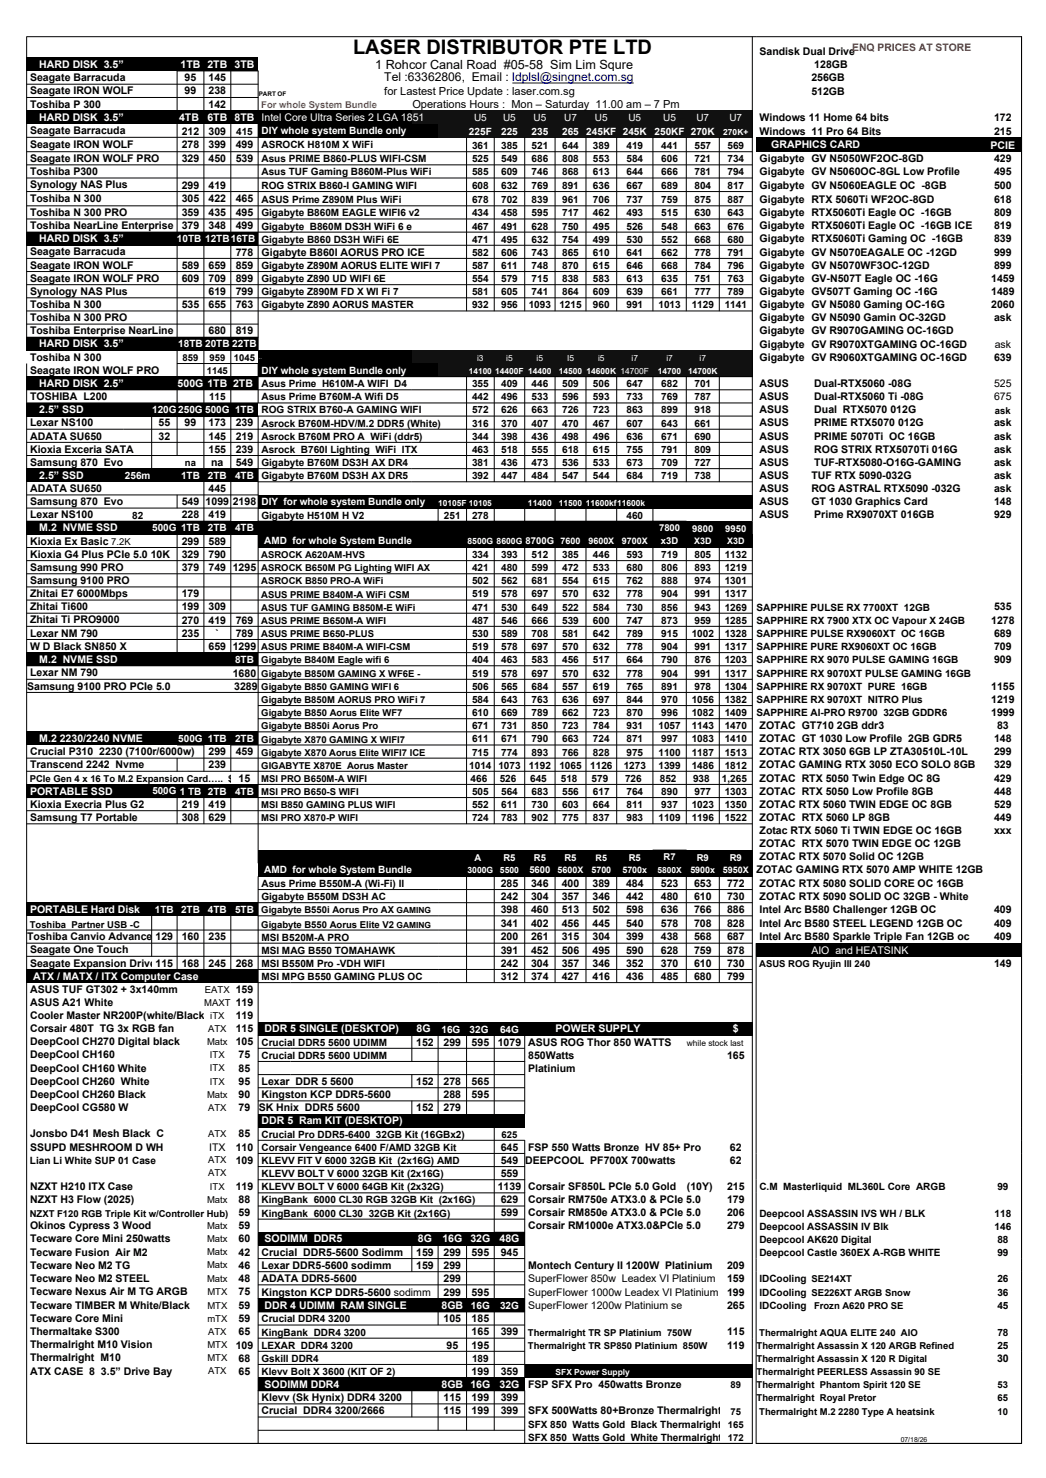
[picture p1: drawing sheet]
<svg xmlns="http://www.w3.org/2000/svg" width="210mm" height="297mm" viewBox="0 0 210 297" stroke-linecap="round" stroke-linejoin="round" font-family="sans-serif">
<defs><g id="words">
<text font-size="4" x="70.9" y="10.9">LASER DISTRIBUTOR PTE LTD</text>
<text font-size="2.5" x="75.4" y="13.8">1 Rohcor Canal Road #05-58 Sim Lim Squre</text>
<text font-size="2.4" x="77.2" y="16.3">Tel :63362806, Email : ldplsl@singnet.com.sg</text>
<g font-size="2.2">
<text x="77.2" y="19">for Lastest Price Update : laser.com.sg</text>
<text x="82.8" y="21.7">Operations Hours : Mon – Saturday 11.00 am – 7 Pm</text>
</g>
<g font-size="2.1">
<text x="152.5" y="11">Sandisk Dual Drive</text>
<text x="6" y="16.3">Seagate Barracuda</text>
<text x="37.1" y="16.3">95</text>
<text x="41.9" y="16.3">145</text>
<text x="162.9" y="16.4">256GB</text>
<text x="163.5" y="13.7">128GB</text>
<text x="6" y="19">Seagate IRON WOLF</text>
<text x="6" y="21.6">Toshiba P 300</text>
<text x="37.1" y="19">99</text>
<text x="41.9" y="19">238</text>
<text x="41.9" y="21.6">142</text>
<text x="162.9" y="19">512GB</text>
<text x="6" y="27">Seagate Barracuda</text>
<text x="6" y="29.8">Seagate IRON WOLF</text>
<text x="36.5" y="27">212</text>
<text x="36.5" y="29.8">278</text>
<text x="41.9" y="27">309</text>
<text x="41.9" y="29.8">399</text>
<text x="47.3" y="29.8">499</text>
<text x="152.5" y="24.4">Windows 11 Home 64 bits</text>
<text x="152.5" y="27">Windows 11 Pro 64 Bits</text>
<text x="199.6" y="24.4">172</text>
<text x="199.6" y="27">215</text>
<text x="6" y="32.5">Seagate IRON WOLF PRO</text>
<text x="6" y="35.2">Toshiba P300</text>
<text x="36.5" y="32.5">329</text>
<text x="41.9" y="32.5">450</text>
<text x="47.3" y="32.5">539</text>
<text x="152.5" y="32.6">Gigabyte GV N5050WF2OC-8GD</text>
<text x="152.5" y="35.2">Gigabyte GV N5060OC-8GL Low Profile</text>
<text x="199.6" y="32.6">429</text>
<text x="199.6" y="35.2">495</text>
<text x="6" y="37.8">Synology NAS Plus</text>
<text x="6" y="40.6">Toshiba N 300</text>
<text x="36.5" y="37.9">299</text>
<text x="36.5" y="40.6">305</text>
<text x="41.9" y="37.9">419</text>
<text x="41.9" y="40.6">422</text>
<text x="47.3" y="40.6">465</text>
<text x="152.5" y="37.9">Gigabyte GV N5060EAGLE OC -8GB</text>
<text x="152.5" y="40.8">Gigabyte RTX 5060Ti WF2OC-8GD</text>
<text x="199.6" y="37.9">500</text>
<text x="199.6" y="40.8">618</text>
<text x="6" y="43.4">Toshiba N 300 PRO</text>
<text x="6" y="46">Toshiba NearLine Enterprise</text>
<text x="36.5" y="43.4">359</text>
<text x="36.5" y="46">379</text>
<text x="41.9" y="43.4">435</text>
<text x="41.9" y="46">348</text>
<text x="47.3" y="43.4">495</text>
<text x="47.3" y="46">499</text>
<text x="152.5" y="43.4">Gigabyte RTX5060Ti Eagle OC -16GB</text>
<text x="152.5" y="46.1">Gigabyte RTX5060Ti Eagle OC -16GB ICE</text>
<text x="199.6" y="43.4">809</text>
<text x="199.6" y="46.1">819</text>
<text x="6" y="51.3">Seagate Barracuda</text>
<text x="6" y="54">Seagate IRON WOLF</text>
<text x="36.5" y="54">589</text>
<text x="41.9" y="54">659</text>
<text x="47.3" y="51.4">778</text>
<text x="47.3" y="54">859</text>
<text x="52.5" y="51.4">Gigabyte B860I AORUS PRO ICE</text>
<text x="152.5" y="48.7">Gigabyte RTX5060Ti Gaming OC -16GB</text>
<text x="152.5" y="51.4">Gigabyte GV N5070EAGALE OC -12GD</text>
<text x="152.5" y="54">Gigabyte GV N5070WF3OC-12GD</text>
<text x="199.6" y="48.7">839</text>
<text x="199.6" y="51.4">999</text>
<text x="199.6" y="54">899</text>
<text x="6" y="56.6">Seagate IRON WOLF PRO</text>
<text x="6" y="59.2">Synology NAS Plus</text>
<text x="36.5" y="56.6">609</text>
<text x="41.9" y="56.6">709</text>
<text x="41.9" y="59.2">619</text>
<text x="47.3" y="56.6">899</text>
<text x="47.3" y="59.3">799</text>
<text x="152.5" y="56.6">Gigabyte GV-N507T Eagle OC -16G</text>
<text x="152.5" y="59.3">Gigabyte GV507T Gaming OC -16G</text>
<text x="199.1" y="56.6">1459</text>
<text x="199.1" y="59.3">1489</text>
<text x="6" y="61.9">Toshiba N 300</text>
<text x="6" y="64.5">Toshiba N 300 PRO</text>
<text x="36.5" y="61.9">535</text>
<text x="41.9" y="61.9">655</text>
<text x="47.3" y="61.9">763</text>
<text x="152.5" y="61.9">Gigabyte GV N5080 Gaming OC-16G</text>
<text x="152.5" y="64.6">Gigabyte GV N5090 Gamin OC-32GD</text>
<text x="199.1" y="61.9">2060</text>
<text x="199.6" y="64.6">ask</text>
<text x="6" y="67.2">Toshiba Enterprise NearLine</text>
<text x="41.9" y="67.2">680</text>
<text x="47.3" y="67.2">819</text>
<text x="152.5" y="67.2">Gigabyte GV R9070GAMING OC-16GD</text>
<text x="152.5" y="69.8">Gigabyte GV R9070XTGAMING OC-16GD</text>
<text x="199.8" y="69.8">ask</text>
<text x="6" y="72.5">Toshiba N 300</text>
<text x="6" y="75.1">Seagate IRON WOLF PRO</text>
<text x="152.5" y="72.5">Gigabyte GV R9060XTGAMING OC-16GD</text>
<text x="152.5" y="77.8">ASUS</text>
<text x="163.5" y="77.8">Dual-RTX5060 -08G</text>
<text x="199.6" y="72.5">639</text>
<text x="199.6" y="77.8">525</text>
<text x="6" y="80.4">TOSHIBA L200</text>
<text x="152.5" y="80.4">ASUS</text>
<text x="152.5" y="83">ASUS</text>
<text x="163.5" y="80.4">Dual-RTX5060 Ti -08G</text>
<text x="163.5" y="83">Dual RTX5070 012G</text>
<text x="199.6" y="80.4">675</text>
<text x="6" y="85.6">Lexar NS100</text>
<text x="6" y="88.3">ADATA SU650</text>
<text x="31.8" y="85.6">55</text>
<text x="31.8" y="88.3">32</text>
<text x="37.1" y="85.6">99</text>
<text x="41.9" y="85.6">173</text>
<text x="41.9" y="88.3">145</text>
<text x="47.3" y="85.6">239</text>
<text x="47.3" y="88.3">219</text>
<text x="152.5" y="85.7">ASUS</text>
<text x="152.5" y="88.3">ASUS</text>
<text x="163.5" y="85.7">PRIME RTX5070 012G</text>
<text x="163.5" y="88.3">PRIME 5070Ti OC 16GB</text>
<text x="199.6" y="85.7">ask</text>
<text x="199.6" y="88.3">ask</text>
<text x="6" y="91">Kioxia Exceria SATA</text>
<text x="6" y="93.6">Samsung 870 Evo</text>
<text x="41.9" y="90.9">155</text>
<text x="42.4" y="93.6">na</text>
<text x="47.3" y="90.9">239</text>
<text x="47.3" y="93.6">549</text>
<text x="152.5" y="91">ASUS</text>
<text x="152.5" y="93.6">ASUS</text>
<text x="163.5" y="91">ROG STRIX RTX5070Ti 016G</text>
<text x="163.5" y="93.6">TUF-RTX5080-O16G-GAMING</text>
<text x="199.6" y="91">ask</text>
<text x="199.6" y="93.6">ask</text>
<text x="6" y="98.9">ADATA SU650</text>
<text x="6" y="101.5">Samsung 870 Evo</text>
<text x="36.5" y="101.5">549</text>
<text x="41.3" y="101.5">1099</text>
<text x="41.9" y="98.9">445</text>
<text x="46.7" y="101.5">2198</text>
<text x="152.5" y="96.2">ASUS</text>
<text x="152.5" y="98.9">ASUS</text>
<text x="152.5" y="101.5">ASUS</text>
<text x="162.9" y="96.2">TUF RTX 5090-032G</text>
<text x="162.9" y="98.9">ROG ASTRAL RTX5090 -032G</text>
<text x="162.9" y="101.5">GT 1030 Graphics Card</text>
<text x="199.6" y="96.2">ask</text>
<text x="199.6" y="98.9">ask</text>
<text x="199.6" y="101.5">148</text>
<text x="6" y="104.1">Lexar NS100</text>
<text x="36.5" y="104.1">228</text>
<text x="41.9" y="104.1">419</text>
<text x="152.5" y="104.2">ASUS</text>
<text x="163.5" y="104.2">Prime RX9070XT 016GB</text>
<text x="199.6" y="104.2">929</text>
<text x="6" y="112.1">Kioxia G4 Plus PCIe 5.0 10K</text>
<text x="6" y="109.4">Kioxia Ex Basic 7.2K</text>
<text x="36.5" y="109.4">299</text>
<text x="36.5" y="112.1">329</text>
<text x="41.9" y="109.4">589</text>
<text x="41.9" y="112.1">790</text>
<text x="6" y="114.7">Samsung 990 PRO</text>
<text x="6" y="117.3">Samsung 9100 PRO</text>
<text x="6" y="120">Zhitai E7 6000Mbps</text>
<text x="36.5" y="114.7">379</text>
<text x="36.5" y="120">179</text>
<text x="41.9" y="114.7">749</text>
<text x="46.7" y="114.7">1295</text>
<text x="6" y="122.6">Zhitai Ti600</text>
<text x="6" y="125.2">Zhitai Ti PRO9000</text>
<text x="36.5" y="122.6">199</text>
<text x="36.5" y="125.3">270</text>
<text x="41.9" y="122.6">309</text>
<text x="41.9" y="125.3">419</text>
<text x="47.3" y="125.3">769</text>
<text x="199.1" y="125.3">1278</text>
<text x="199.6" y="122.6">535</text>
<text x="6" y="127.9">Lexar NM 790</text>
<text x="6" y="130.5">W D Black SN850 X</text>
<text x="36.5" y="127.9">235</text>
<text x="41.9" y="130.5">659</text>
<text x="43.3" y="127.9">`</text>
<text x="46.7" y="130.5">1299</text>
<text x="47.3" y="127.9">789</text>
<text x="199.6" y="127.9">689</text>
<text x="199.6" y="130.6">709</text>
<text x="6" y="135.8">Lexar NM 790</text>
<text x="46.7" y="135.9">1680</text>
<text x="199.6" y="133.2">909</text>
<text x="5.5" y="138.5">Samsung 9100 PRO PCIe 5.0</text>
<text x="47" y="138.5">3289</text>
<text x="199.1" y="138.5">1155</text>
<text x="199.1" y="141.2">1219</text>
<text x="199.1" y="143.8">1999</text>
<text x="152.5" y="146.4">ZOTAC GT710 2GB ddr3</text>
<text x="152.5" y="149.1">ZOTAC GT 1030 Low Profile 2GB GDR5</text>
<text x="199.6" y="149.1">148</text>
<text x="200.2" y="146.5">83</text>
<text x="6" y="151.7">Crucial P310 2230 (7100r/6000w)</text>
<text x="6" y="154.4">Transcend 2242 Nvme</text>
<text x="41.9" y="151.7">299</text>
<text x="41.9" y="154.4">239</text>
<text x="47.3" y="151.7">459</text>
<text x="152.5" y="151.7">ZOTAC RTX 3050 6GB LP ZTA30510L-10L</text>
<text x="152.5" y="154.4">ZOTAC GAMING RTX 3050 ECO SOLO 8GB</text>
<text x="199.6" y="151.7">299</text>
<text x="199.6" y="154.4">329</text>
<text x="152.5" y="157">ZOTAC RTX 5050 Twin Edge OC 8G</text>
<text x="152.5" y="159.7">ZOTAC RTX 5050 Low Profile 8GB</text>
<text x="199.6" y="157">429</text>
<text x="199.6" y="159.7">448</text>
<text x="6" y="162.3">Kioxia Execria Plus G2</text>
<text x="6" y="164.9">Samsung T7 Portable</text>
<text x="36.5" y="162.3">219</text>
<text x="36.5" y="164.9">308</text>
<text x="41.9" y="162.3">419</text>
<text x="41.9" y="164.9">629</text>
<text x="152.5" y="162.3">ZOTAC RTX 5060 TWIN EDGE OC 8GB</text>
<text x="152.5" y="164.9">ZOTAC RTX 5060 LP 8GB</text>
<text x="152.5" y="167.6">Zotac RTX 5060 Ti TWIN EDGE OC 16GB</text>
<text x="199.6" y="162.3">529</text>
<text x="199.6" y="164.9">449</text>
<text x="199.6" y="167.6">xxx</text>
<text x="152.5" y="170.2">ZOTAC RTX 5070 TWIN EDGE OC 12GB</text>
<text x="152.5" y="172.8">ZOTAC RTX 5070 Solid OC 12GB</text>
<text x="100.6" y="178.1">285</text>
<text x="106.7" y="178.1">346</text>
<text x="112.8" y="178.1">400</text>
<text x="119" y="178.1">389</text>
<text x="125.7" y="178.1">484</text>
<text x="132.7" y="178.1">523</text>
<text x="139.4" y="178.1">653</text>
<text x="146" y="178.1">772</text>
<text x="152" y="175.5">ZOTAC GAMING RTX 5070 AMP WHITE 12GB</text>
<text x="152.5" y="178.1">ZOTAC RTX 5080 SOLID CORE OC 16GB</text>
<text x="100.6" y="180.8">242</text>
<text x="100.6" y="183.4">398</text>
<text x="106.7" y="180.8">304</text>
<text x="106.7" y="183.4">460</text>
<text x="112.8" y="180.8">357</text>
<text x="112.8" y="183.4">513</text>
<text x="119" y="180.8">346</text>
<text x="119" y="183.4">502</text>
<text x="125.7" y="180.8">442</text>
<text x="125.7" y="183.4">598</text>
<text x="132.7" y="180.8">480</text>
<text x="132.7" y="183.4">636</text>
<text x="139.4" y="180.8">610</text>
<text x="139.4" y="183.4">766</text>
<text x="146" y="180.8">730</text>
<text x="146" y="183.4">886</text>
<text x="152.5" y="180.8">ZOTAC RTX 5090 SOLID OC 32GB - White</text>
<text x="152.5" y="183.4">Intel Arc B580 Challenger 12GB OC</text>
<text x="199.6" y="183.4">409</text>
<text x="5.5" y="188.9">Toshiba Canvio Advance</text>
<text x="6" y="191.5">Seagate One Touch</text>
<text x="31.2" y="188.9">129</text>
<text x="36.5" y="188.9">160</text>
<text x="41.9" y="188.9">235</text>
<text x="100.6" y="186.3">341</text>
<text x="100.6" y="188.9">200</text>
<text x="100.6" y="191.6">391</text>
<text x="106.7" y="186.3">402</text>
<text x="106.7" y="188.9">261</text>
<text x="106.7" y="191.6">452</text>
<text x="112.8" y="186.3">456</text>
<text x="112.8" y="188.9">315</text>
<text x="112.8" y="191.6">506</text>
<text x="119" y="186.3">445</text>
<text x="119" y="188.9">304</text>
<text x="119" y="191.6">495</text>
<text x="125.7" y="186.3">540</text>
<text x="125.7" y="188.9">399</text>
<text x="125.7" y="191.6">590</text>
<text x="132.7" y="186.3">578</text>
<text x="132.7" y="188.9">438</text>
<text x="132.7" y="191.6">628</text>
<text x="139.4" y="186.3">708</text>
<text x="139.4" y="188.9">568</text>
<text x="139.4" y="191.6">759</text>
<text x="146" y="186.3">828</text>
<text x="146" y="188.9">687</text>
<text x="146" y="191.6">878</text>
<text x="152.5" y="186.3">Intel Arc B580 STEEL LEGEND 12GB OC</text>
<text x="152.5" y="188.9">Intel Arc B580 Sparkle Triple Fan 12GB oc</text>
<text x="199.6" y="186.3">409</text>
<text x="199.6" y="188.9">409</text>
<text x="6" y="194.2">Seagate Expansion Drive115</text>
<text x="36.5" y="194.2">168</text>
<text x="41.9" y="194.2">245</text>
<text x="47.3" y="194.2">268</text>
<text x="100.6" y="194.2">242</text>
<text x="100.6" y="196.8">312</text>
<text x="106.7" y="194.2">304</text>
<text x="106.7" y="196.8">374</text>
<text x="112.8" y="194.2">357</text>
<text x="112.8" y="196.8">427</text>
<text x="119" y="194.2">346</text>
<text x="119" y="196.8">416</text>
<text x="125.7" y="194.2">352</text>
<text x="125.7" y="196.8">436</text>
<text x="132.7" y="194.2">370</text>
<text x="132.7" y="196.8">485</text>
<text x="139.4" y="194.2">610</text>
<text x="139.4" y="196.8">680</text>
<text x="146" y="194.2">730</text>
<text x="146" y="196.8">799</text>
<text x="199.6" y="194.2">149</text>
<text x="6" y="199.5">ASUS TUF GT302 + 3x140mm</text>
<text x="6" y="202.1">ASUS A21 White</text>
<text x="6" y="204.7">Cooler Master NR200P(white/Black) iTX</text>
<text x="6" y="207.4">Corsair 480T TG 3x RGB fan</text>
<text x="47.3" y="204.7">119</text>
<text x="47.3" y="207.4">115</text>
<text x="6" y="210">DeepCool CH270 Digital black</text>
<text x="6" y="212.7">DeepCool CH160</text>
<text x="6" y="215.3">DeepCool CH160 White</text>
<text x="47.3" y="210">105</text>
<text x="47.9" y="212.7">75</text>
<text x="47.9" y="215.3">85</text>
<text x="83.6" y="210">152</text>
<text x="89.1" y="210">299</text>
<text x="94.7" y="210">595</text>
<text x="100" y="210">1079</text>
<text x="106.1" y="210">ASUS ROG Thor 850 WATTS</text>
<text x="106.1" y="212.7">850Watts</text>
<text x="106.1" y="215.3">Platinium</text>
<text x="146" y="212.7">165</text>
<text x="6" y="217.9">DeepCool CH260 White</text>
<text x="6" y="220.6">DeepCool CH260 Black</text>
<text x="47.9" y="217.9">95</text>
<text x="47.9" y="220.6">90</text>
<text x="52.5" y="218">Lexar DDR 5 5600</text>
<text x="52.5" y="220.6">Kingston KCP DDR5-5600</text>
<text x="83.6" y="218">152</text>
<text x="89.1" y="218">278</text>
<text x="89.1" y="220.6">288</text>
<text x="94.7" y="218">565</text>
<text x="94.7" y="220.6">595</text>
<text x="6" y="223.2">DeepCool CG580 W</text>
<text x="47.9" y="223.2">79</text>
<text x="51.9" y="223.2">SK Hnix DDR5 5600</text>
<text x="83.6" y="223.2">152</text>
<text x="89.1" y="223.2">279</text>
<text x="6" y="228.5">Jonsbo D41 Mesh Black C</text>
<text x="6" y="231.2">SSUPD MESHROOM D WH</text>
<text x="42" y="231.2">ITX</text>
<text x="47.3" y="231.2">110</text>
<text x="47.3" y="233.8">109</text>
<text x="47.9" y="228.5">85</text>
<text x="100.6" y="231.2">645</text>
<text x="100.6" y="233.8">549</text>
<text x="105.5" y="233.8">DEEPCOOL PF700X 700watts</text>
<text x="106.1" y="231.2">FSP 550 Watts Bronze HV 85+ Pro</text>
<text x="146.6" y="231.2">62</text>
<text x="146.6" y="233.8">62</text>
<text x="6" y="239.1">NZXT H210 ITX Case</text>
<text x="47.3" y="239.1">119</text>
<text x="100" y="239.1">1139</text>
<text x="100.6" y="236.4">559</text>
<text x="106.1" y="239.1">Corsair SF850L PCIe 5.0 Gold</text>
<text x="137.9" y="239.1">(10Y)</text>
<text x="146" y="239.1">215</text>
<text x="6" y="241.7">NZXT H3 Flow (2025)</text>
<text x="47.9" y="241.7">88</text>
<text x="47.9" y="244.4">59</text>
<text x="100.6" y="241.7">629</text>
<text x="100.6" y="244.4">599</text>
<text x="106.1" y="241.7">Corsair RM750e ATX3.0 &amp; PCIe 5.0</text>
<text x="106.1" y="244.4">Corsair RM850e ATX3.0 &amp; PCIe 5.0</text>
<text x="146" y="241.7">179</text>
<text x="146" y="244.4">206</text>
<text x="6" y="247">Okinos Cypress 3 Wood</text>
<text x="6" y="249.6">Tecware Core Mini 250watts</text>
<text x="47.9" y="247">59</text>
<text x="47.9" y="249.6">60</text>
<text x="106.1" y="247">Corsair RM1000e ATX3.0&amp;PCIe 5.0</text>
<text x="146" y="247">279</text>
<text x="6" y="252.3">Tecware Fusion Air M2</text>
<text x="6" y="254.9">Tecware Neo M2 TG</text>
<text x="6" y="257.5">Tecware Neo M2 STEEL</text>
<text x="47.9" y="252.3">42</text>
<text x="47.9" y="254.9">46</text>
<text x="47.9" y="257.5">48</text>
<text x="52.5" y="252.3">Crucial DDR5-5600 Sodimm</text>
<text x="52.5" y="254.9">Lexar DDR5-5600 sodimm</text>
<text x="52.5" y="257.6">ADATA DDR5-5600</text>
<text x="83.6" y="252.3">159</text>
<text x="83.6" y="254.9">159</text>
<text x="89.1" y="252.3">299</text>
<text x="89.1" y="254.9">299</text>
<text x="89.1" y="257.6">299</text>
<text x="94.7" y="252.3">595</text>
<text x="100.6" y="252.3">945</text>
<text x="106.1" y="254.9">Montech Century II 1200W Platinium</text>
<text x="106.1" y="257.6">SuperFlower 850w Leadex VI Platinium</text>
<text x="146" y="254.9">209</text>
<text x="146" y="257.6">159</text>
<text x="6" y="260.2">Tecware Nexus Air M TG ARGB</text>
<text x="6" y="263">Tecware TIMBER M White/Black</text>
<text x="47.9" y="260.2">75</text>
<text x="47.9" y="263">59</text>
<text x="52.5" y="260.4">Kingston KCP DDR5-5600 sodimm</text>
<text x="89.1" y="260.4">299</text>
<text x="94.7" y="260.4">595</text>
<text x="106.1" y="260.4">SuperFlower 1000w Leadex VI Platinium</text>
<text x="106.1" y="263">SuperFlower 1200w Platinium se</text>
<text x="146" y="260.4">199</text>
<text x="146" y="263">265</text>
<text x="6" y="265.6">Tecware Core Mini</text>
<text x="6" y="268.2">Thermaltake S300</text>
<text x="47.9" y="265.6">59</text>
<text x="47.9" y="268.2">65</text>
<text x="89.1" y="265.6">105</text>
<text x="94.7" y="265.6">185</text>
<text x="94.7" y="268.3">165</text>
<text x="100.6" y="268.3">399</text>
<text x="146" y="268.3">115</text>
<text x="6" y="270.9">Thermalright M10 Vision</text>
<text x="6" y="273.5">Thermalright M10</text>
<text x="47.3" y="270.9">109</text>
<text x="47.9" y="273.6">68</text>
<text x="89.7" y="270.9">95</text>
<text x="94.7" y="270.9">195</text>
<text x="146" y="270.9">119</text>
<text x="200.2" y="273.6">30</text>
<text x="6" y="276.2">ATX CASE 8 3.5” Drive Bay</text>
<text x="47.9" y="276.2">65</text>
<text x="52.5" y="281.5">Klevv (Sk Hynix) DDR4 3200</text>
<text x="89.1" y="281.5">115</text>
<text x="94.7" y="276.2">199</text>
<text x="94.7" y="281.5">199</text>
<text x="100.6" y="276.2">359</text>
<text x="100.6" y="281.5">399</text>
<text x="106.1" y="278.8">FSP SFX Pro 450watts Bronze</text>
<text x="52.5" y="284.1">Crucial DDR4 3200/2666</text>
<text x="89.1" y="284.1">115</text>
<text x="94.7" y="284.1">199</text>
<text x="100.6" y="284.1">399</text>
<text x="106" y="284.1">SFX 500Watts 80+Bronze Thermalright</text>
</g>
<text font-size="2.1" fill="#f00" x="171.1" y="10.2">ENQ PRICES AT STORE</text>
<g font-size="2.1" fill="#fff">
<text x="7.9" y="13.6">HARD DISK 3.5”</text>
<text x="36.3" y="13.6">1TB 2TB 3TB</text>
<text x="7.9" y="24.3">HARD DISK 3.5”</text>
<text x="36" y="24.3">4TB</text>
<text x="41.7" y="24.3">6TB 8TB</text>
<text x="52.5" y="24.4">Intel Core Ultra Series 2 LGA 1851</text>
<text x="154.9" y="29.8">GRAPHICS CARD</text>
<text x="198.9" y="29.9">PCIE</text>
<text x="7.9" y="48.7">HARD DISK 3.5”</text>
<text x="7.9" y="69.8">HARD DISK 3.5”</text>
<text x="7.9" y="77.7">HARD DISK 2.5”</text>
<text x="35.7" y="77.7">500G 1TB 2TB</text>
<text x="7.9" y="83">2.5” SSD</text>
<text x="7.9" y="96.2">2.5” SSD</text>
<text x="7.9" y="106.8">M.2 NVME SSD</text>
<text x="7.9" y="133.2">M.2 NVME SSD</text>
<text x="7.9" y="149.1">M.2 2230/2240 NVME</text>
<text x="6" y="159.6">PORTABLE SSD</text>
<text x="6" y="183.4">PORTABLE Hard Disk</text>
<text x="162.9" y="191.6">AIO and HEATSINK</text>
<text x="6.6" y="196.8">ATX / MATX / ITX Computer Case</text>
<text x="53.1" y="207.4">DDR 5 SINGLE (DESKTOP)</text>
<text x="83.6" y="207.4">8G</text>
<text x="111.6" y="207.4">POWER SUPPLY</text>
<text x="147.2" y="207.4">$</text>
<text x="52.5" y="225.9">DDR 5 Ram KIT (DESKTOP)</text>
<text x="53.1" y="249.6">SODIMM DDR5</text>
<text x="83.9" y="249.6">8G</text>
<text x="88.8" y="249.6">16G</text>
<text x="94.5" y="249.6">32G</text>
<text x="100.3" y="249.6">48G</text>
<text x="53.1" y="263">DDR 4 UDIMM RAM SINGLE</text>
<text x="88.7" y="263">8GB</text>
<text x="53.1" y="278.8">SODIMM DDR4</text>
<text x="88.7" y="278.8">8GB 16G</text>
<text x="100.3" y="278.8">32G</text>
</g>
<g font-size="2">
<text x="47.4" y="27.1">415</text>
<text x="52.5" y="29.7">ASROCK H810M X WiFi</text>
<text x="94.8" y="30">361</text>
<text x="100.6" y="30">385</text>
<text x="106.7" y="30">521</text>
<text x="112.9" y="30">644</text>
<text x="119.1" y="30">389</text>
<text x="125.8" y="30">419</text>
<text x="132.8" y="30">441</text>
<text x="139.5" y="30">557</text>
<text x="146.1" y="30">569</text>
<text x="52.5" y="32.6">Asus PRIME B860-PLUS WIFI-CSM</text>
<text x="52.5" y="35.2">Asus TUF Gaming B860M-Plus WiFi</text>
<text x="94.8" y="32.6">525</text>
<text x="94.8" y="35.2">585</text>
<text x="100.6" y="32.6">549</text>
<text x="100.6" y="35.2">609</text>
<text x="106.7" y="32.6">686</text>
<text x="106.7" y="35.2">746</text>
<text x="112.9" y="32.6">808</text>
<text x="112.9" y="35.2">868</text>
<text x="119.1" y="32.6">553</text>
<text x="119.1" y="35.2">613</text>
<text x="125.8" y="32.6">584</text>
<text x="125.8" y="35.2">644</text>
<text x="132.8" y="32.6">606</text>
<text x="132.8" y="35.2">666</text>
<text x="139.5" y="32.6">721</text>
<text x="139.5" y="35.2">781</text>
<text x="146.1" y="32.6">734</text>
<text x="146.1" y="35.2">794</text>
<text x="52.5" y="38">ROG STRIX B860-I GAMING WIFI</text>
<text x="52.5" y="40.8">ASUS Prime Z890M Plus WiFi</text>
<text x="94.8" y="38">608</text>
<text x="94.8" y="40.8">678</text>
<text x="100.6" y="38">632</text>
<text x="100.6" y="40.8">702</text>
<text x="106.7" y="38">769</text>
<text x="106.7" y="40.8">839</text>
<text x="112.9" y="38">891</text>
<text x="112.9" y="40.8">961</text>
<text x="119.1" y="38">636</text>
<text x="119.1" y="40.8">706</text>
<text x="125.8" y="38">667</text>
<text x="125.8" y="40.8">737</text>
<text x="132.8" y="38">689</text>
<text x="132.8" y="40.8">759</text>
<text x="139.5" y="38">804</text>
<text x="139.5" y="40.8">875</text>
<text x="146.1" y="38">817</text>
<text x="146.1" y="40.8">887</text>
<text x="52.5" y="43.5">Gigabyte B860M EAGLE WIFI6 v2</text>
<text x="52.5" y="46.1">Gigabyte B860M DS3H WiFi 6 e</text>
<text x="94.8" y="43.5">434</text>
<text x="94.8" y="46.1">467</text>
<text x="100.6" y="43.5">458</text>
<text x="100.6" y="46.1">491</text>
<text x="106.7" y="43.5">595</text>
<text x="106.7" y="46.1">628</text>
<text x="112.9" y="43.5">717</text>
<text x="112.9" y="46.1">750</text>
<text x="119.1" y="43.5">462</text>
<text x="119.1" y="46.1">495</text>
<text x="125.8" y="43.5">493</text>
<text x="125.8" y="46.1">526</text>
<text x="132.8" y="43.5">515</text>
<text x="132.8" y="46.1">548</text>
<text x="139.5" y="43.5">630</text>
<text x="139.5" y="46.1">663</text>
<text x="146.1" y="43.5">643</text>
<text x="146.1" y="46.1">676</text>
<text x="52.5" y="48.7">Gigabyte B860 DS3H WiFi 6E</text>
<text x="94.8" y="48.7">471</text>
<text x="94.8" y="51.4">582</text>
<text x="100.6" y="48.7">495</text>
<text x="100.6" y="51.4">606</text>
<text x="106.7" y="48.7">632</text>
<text x="106.7" y="51.4">743</text>
<text x="112.9" y="48.7">754</text>
<text x="112.9" y="51.4">865</text>
<text x="119.1" y="48.7">499</text>
<text x="119.1" y="51.4">610</text>
<text x="125.8" y="48.7">530</text>
<text x="125.8" y="51.4">641</text>
<text x="132.8" y="48.7">552</text>
<text x="132.8" y="51.4">662</text>
<text x="139.5" y="48.7">668</text>
<text x="139.5" y="51.4">778</text>
<text x="146.1" y="48.7">680</text>
<text x="146.1" y="51.4">791</text>
<text x="52.5" y="54">Gigabyte Z890M AORUS ELITE WIFI 7</text>
<text x="52.5" y="56.7">Gigabyte Z890 UD WIFI 6E</text>
<text x="52.5" y="59.3">Gigabyte Z890M FD X WI Fi 7</text>
<text x="94.8" y="54">587</text>
<text x="94.8" y="56.7">554</text>
<text x="94.8" y="59.3">581</text>
<text x="100.6" y="54">611</text>
<text x="100.6" y="56.7">579</text>
<text x="100.6" y="59.3">605</text>
<text x="106.7" y="54">748</text>
<text x="106.7" y="56.7">715</text>
<text x="106.7" y="59.3">741</text>
<text x="112.9" y="54">870</text>
<text x="112.9" y="56.7">838</text>
<text x="112.9" y="59.3">864</text>
<text x="119.1" y="54">615</text>
<text x="119.1" y="56.7">583</text>
<text x="119.1" y="59.3">609</text>
<text x="125.8" y="54">646</text>
<text x="125.8" y="56.7">613</text>
<text x="125.8" y="59.3">639</text>
<text x="132.8" y="54">668</text>
<text x="132.8" y="56.7">635</text>
<text x="132.8" y="59.3">661</text>
<text x="139.5" y="54">784</text>
<text x="139.5" y="56.7">751</text>
<text x="139.5" y="59.3">777</text>
<text x="146.1" y="54">796</text>
<text x="146.1" y="56.7">763</text>
<text x="146.1" y="59.3">789</text>
<text x="52.5" y="61.9">Gigabyte Z890 AORUS MASTER</text>
<text x="94.8" y="61.9">932</text>
<text x="100.6" y="61.9">956</text>
<text x="106.2" y="61.9">1093</text>
<text x="112.3" y="61.9">1215</text>
<text x="119.1" y="61.9">960</text>
<text x="125.8" y="61.9">991</text>
<text x="132.2" y="61.9">1013</text>
<text x="138.9" y="61.9">1129</text>
<text x="145.5" y="61.9">1141</text>
<text x="52.5" y="77.8">Asus Prime H610M-A WIFI D4</text>
<text x="94.8" y="77.8">355</text>
<text x="100.6" y="77.8">409</text>
<text x="106.7" y="77.8">446</text>
<text x="112.9" y="77.8">509</text>
<text x="119.1" y="77.8">506</text>
<text x="125.8" y="77.8">647</text>
<text x="132.8" y="77.8">682</text>
<text x="139.5" y="77.8">701</text>
<text x="42" y="80.3">115</text>
<text x="52.5" y="80.4">Asus Prime B760M-A Wifi D5</text>
<text x="52.5" y="83.1">ROG STRIX B760-A GAMING WIFI</text>
<text x="94.8" y="80.4">442</text>
<text x="94.8" y="83.1">572</text>
<text x="100.6" y="80.4">496</text>
<text x="100.6" y="83.1">626</text>
<text x="106.7" y="80.4">533</text>
<text x="106.7" y="83.1">663</text>
<text x="112.9" y="80.4">596</text>
<text x="112.9" y="83.1">726</text>
<text x="119.1" y="80.4">593</text>
<text x="119.1" y="83.1">723</text>
<text x="125.8" y="80.4">733</text>
<text x="125.8" y="83.1">863</text>
<text x="132.8" y="80.4">769</text>
<text x="132.8" y="83.1">899</text>
<text x="139.5" y="80.4">787</text>
<text x="139.5" y="83.1">918</text>
<text x="52.5" y="85.7">Asrock B760M-HDV/M.2 DDR5 (White)</text>
<text x="52.5" y="88.3">Asrock B760M PRO A WiFi (ddr5)</text>
<text x="94.8" y="85.7">316</text>
<text x="94.8" y="88.3">344</text>
<text x="100.6" y="85.7">370</text>
<text x="100.6" y="88.3">398</text>
<text x="106.7" y="85.7">407</text>
<text x="106.7" y="88.3">436</text>
<text x="112.9" y="85.7">470</text>
<text x="112.9" y="88.3">498</text>
<text x="119.1" y="85.7">467</text>
<text x="119.1" y="88.3">496</text>
<text x="125.8" y="85.7">607</text>
<text x="125.8" y="88.3">636</text>
<text x="132.8" y="85.7">643</text>
<text x="132.8" y="88.3">671</text>
<text x="139.5" y="85.7">661</text>
<text x="139.5" y="88.3">690</text>
<text x="52.5" y="91">Asrock B760I Lighting WiFi ITX</text>
<text x="52.5" y="93.6">Gigabyte B760M DS3H AX DR4</text>
<text x="94.8" y="91">463</text>
<text x="94.8" y="93.6">381</text>
<text x="100.6" y="91">518</text>
<text x="100.6" y="93.6">436</text>
<text x="106.7" y="91">555</text>
<text x="106.7" y="93.6">473</text>
<text x="112.9" y="91">618</text>
<text x="112.9" y="93.6">536</text>
<text x="119.1" y="91">615</text>
<text x="119.1" y="93.6">533</text>
<text x="125.8" y="91">755</text>
<text x="125.8" y="93.6">673</text>
<text x="132.8" y="91">791</text>
<text x="132.8" y="93.6">709</text>
<text x="139.5" y="91">809</text>
<text x="139.5" y="93.6">727</text>
<text x="52.5" y="96.3">Gigabyte B760M DS3H AX DR5</text>
<text x="94.8" y="96.3">392</text>
<text x="100.6" y="96.3">447</text>
<text x="106.7" y="96.3">484</text>
<text x="112.9" y="96.3">547</text>
<text x="119.1" y="96.3">544</text>
<text x="125.8" y="96.3">684</text>
<text x="132.8" y="96.3">719</text>
<text x="139.5" y="96.3">738</text>
<text x="26.5" y="104.2">82</text>
<text x="52.5" y="104.2">Gigabyte H510M H V2</text>
<text x="89.2" y="104.2">251</text>
<text x="94.8" y="104.2">278</text>
<text x="125.8" y="104.2">460</text>
<text x="94.8" y="112.1">334</text>
<text x="100.6" y="112.1">393</text>
<text x="106.7" y="112.1">512</text>
<text x="112.9" y="112.1">385</text>
<text x="119.1" y="112.1">446</text>
<text x="125.8" y="112.1">593</text>
<text x="132.8" y="112.1">719</text>
<text x="139.5" y="112.1">805</text>
<text x="145.5" y="112.1">1132</text>
<text x="94.8" y="114.7">421</text>
<text x="94.8" y="117.4">502</text>
<text x="100.6" y="114.7">480</text>
<text x="100.6" y="117.4">562</text>
<text x="106.7" y="114.7">599</text>
<text x="106.7" y="117.4">681</text>
<text x="112.9" y="114.7">472</text>
<text x="112.9" y="117.4">554</text>
<text x="119.1" y="114.7">533</text>
<text x="119.1" y="117.4">615</text>
<text x="125.8" y="114.7">680</text>
<text x="125.8" y="117.4">762</text>
<text x="132.8" y="114.7">806</text>
<text x="132.8" y="117.4">888</text>
<text x="139.5" y="114.7">893</text>
<text x="139.5" y="117.4">974</text>
<text x="145.5" y="114.7">1219</text>
<text x="145.5" y="117.4">1301</text>
<text x="94.8" y="120">519</text>
<text x="94.8" y="122.7">471</text>
<text x="94.8" y="125.3">487</text>
<text x="100.6" y="120">578</text>
<text x="100.6" y="122.7">530</text>
<text x="100.6" y="125.3">546</text>
<text x="106.7" y="120">697</text>
<text x="106.7" y="122.7">649</text>
<text x="106.7" y="125.3">666</text>
<text x="112.9" y="120">570</text>
<text x="112.9" y="122.7">522</text>
<text x="112.9" y="125.3">539</text>
<text x="119.1" y="120">632</text>
<text x="119.1" y="122.7">584</text>
<text x="119.1" y="125.3">600</text>
<text x="125.8" y="120">778</text>
<text x="125.8" y="122.7">730</text>
<text x="125.8" y="125.3">747</text>
<text x="132.8" y="120">904</text>
<text x="132.8" y="122.7">856</text>
<text x="132.8" y="125.3">873</text>
<text x="139.5" y="120">991</text>
<text x="139.5" y="122.7">943</text>
<text x="139.5" y="125.3">959</text>
<text x="145.5" y="120">1317</text>
<text x="145.5" y="122.7">1269</text>
<text x="145.5" y="125.3">1285</text>
<text x="152" y="122.7">SAPPHIRE PULSE RX 7700XT 12GB</text>
<text x="152" y="125.3">SAPPHIRE RX 7900 XTX OC Vapour X 24GB</text>
<text x="94.8" y="127.9">530</text>
<text x="94.8" y="130.6">519</text>
<text x="100.6" y="127.9">589</text>
<text x="100.6" y="130.6">578</text>
<text x="106.7" y="127.9">708</text>
<text x="106.7" y="130.6">697</text>
<text x="112.9" y="127.9">581</text>
<text x="112.9" y="130.6">570</text>
<text x="119.1" y="127.9">642</text>
<text x="119.1" y="130.6">632</text>
<text x="125.8" y="127.9">789</text>
<text x="125.8" y="130.6">778</text>
<text x="132.8" y="127.9">915</text>
<text x="132.8" y="130.6">904</text>
<text x="138.9" y="127.9">1002</text>
<text x="139.5" y="130.6">991</text>
<text x="145.5" y="127.9">1328</text>
<text x="145.5" y="130.6">1317</text>
<text x="152" y="127.9">SAPPHIRE PULSE RX9060XT OC 16GB</text>
<text x="152" y="130.6">SAPPHIRE PURE RX9060XT OC 16GB</text>
<text x="94.8" y="133.2">404</text>
<text x="94.8" y="135.9">519</text>
<text x="100.6" y="133.2">463</text>
<text x="100.6" y="135.9">578</text>
<text x="106.7" y="133.2">583</text>
<text x="106.7" y="135.9">697</text>
<text x="112.9" y="133.2">456</text>
<text x="112.9" y="135.9">570</text>
<text x="119.1" y="133.2">517</text>
<text x="119.1" y="135.9">632</text>
<text x="125.8" y="133.2">664</text>
<text x="125.8" y="135.9">778</text>
<text x="132.8" y="133.2">790</text>
<text x="132.8" y="135.9">904</text>
<text x="139.5" y="133.2">876</text>
<text x="139.5" y="135.9">991</text>
<text x="145.5" y="133.2">1203</text>
<text x="145.5" y="135.9">1317</text>
<text x="152" y="133.2">SAPPHIRE RX 9070 PULSE GAMING 16GB</text>
<text x="152" y="135.9">SAPPHIRE RX 9070XT PULSE GAMING 16GB</text>
<text x="94.8" y="138.6">506</text>
<text x="94.8" y="141.2">584</text>
<text x="94.8" y="143.9">610</text>
<text x="100.6" y="138.6">565</text>
<text x="100.6" y="141.2">643</text>
<text x="100.6" y="143.9">669</text>
<text x="106.7" y="138.6">684</text>
<text x="106.7" y="141.2">763</text>
<text x="106.7" y="143.9">789</text>
<text x="112.9" y="138.6">557</text>
<text x="112.9" y="141.2">636</text>
<text x="112.9" y="143.9">662</text>
<text x="119.1" y="138.6">619</text>
<text x="119.1" y="141.2">697</text>
<text x="119.1" y="143.9">723</text>
<text x="125.8" y="138.6">765</text>
<text x="125.8" y="141.2">844</text>
<text x="125.8" y="143.9">870</text>
<text x="132.8" y="138.6">891</text>
<text x="132.8" y="141.2">970</text>
<text x="132.8" y="143.9">996</text>
<text x="138.9" y="141.2">1056</text>
<text x="138.9" y="143.9">1082</text>
<text x="139.5" y="138.6">978</text>
<text x="145.5" y="138.6">1304</text>
<text x="145.5" y="141.2">1382</text>
<text x="145.5" y="143.9">1409</text>
<text x="152" y="138.6">SAPPHIRE RX 9070XT PURE 16GB</text>
<text x="152" y="141.2">SAPPHIRE RX 9070XT NITRO Plus</text>
<text x="152" y="143.9">SAPPHIRE AI-PRO R9700 32GB GDDR6</text>
<text x="94.8" y="146.5">671</text>
<text x="94.8" y="149.1">611</text>
<text x="100.6" y="146.5">731</text>
<text x="100.6" y="149.1">671</text>
<text x="106.7" y="146.5">850</text>
<text x="106.7" y="149.1">790</text>
<text x="112.9" y="146.5">723</text>
<text x="112.9" y="149.1">663</text>
<text x="119.1" y="146.5">784</text>
<text x="119.1" y="149.1">724</text>
<text x="125.8" y="146.5">931</text>
<text x="125.8" y="149.1">871</text>
<text x="132.2" y="146.5">1057</text>
<text x="132.8" y="149.1">997</text>
<text x="138.9" y="146.5">1143</text>
<text x="138.9" y="149.1">1083</text>
<text x="145.5" y="146.5">1470</text>
<text x="145.5" y="149.1">1410</text>
<text x="94.2" y="154.4">1014</text>
<text x="94.8" y="151.8">715</text>
<text x="100.1" y="154.4">1073</text>
<text x="100.6" y="151.8">774</text>
<text x="106.2" y="154.4">1192</text>
<text x="106.7" y="151.8">893</text>
<text x="112.3" y="154.4">1065</text>
<text x="112.9" y="151.8">766</text>
<text x="118.5" y="154.4">1126</text>
<text x="119.1" y="151.8">828</text>
<text x="125.2" y="154.4">1273</text>
<text x="125.8" y="151.8">975</text>
<text x="132.2" y="151.8">1100</text>
<text x="132.2" y="154.4">1399</text>
<text x="138.9" y="151.8">1187</text>
<text x="138.9" y="154.4">1486</text>
<text x="145.5" y="151.8">1513</text>
<text x="145.5" y="154.4">1812</text>
<text x="94.5" y="157.1">466</text>
<text x="94.8" y="159.7">505</text>
<text x="100.4" y="157.1">526</text>
<text x="100.6" y="159.7">564</text>
<text x="106.5" y="157.1">645</text>
<text x="106.7" y="159.7">683</text>
<text x="112.6" y="157.1">518</text>
<text x="112.9" y="159.7">556</text>
<text x="118.8" y="157.1">579</text>
<text x="119.1" y="159.7">617</text>
<text x="125.5" y="157.1">726</text>
<text x="125.8" y="159.7">764</text>
<text x="132.5" y="157.1">852</text>
<text x="132.8" y="159.7">890</text>
<text x="139.2" y="157.1">938</text>
<text x="139.5" y="159.7">977</text>
<text x="145" y="157.1">1,265</text>
<text x="145.5" y="159.7">1303</text>
<text x="94.8" y="162.3">552</text>
<text x="94.8" y="165">724</text>
<text x="100.6" y="162.3">611</text>
<text x="100.6" y="165">783</text>
<text x="106.7" y="162.3">730</text>
<text x="106.7" y="165">902</text>
<text x="112.9" y="162.3">603</text>
<text x="112.9" y="165">775</text>
<text x="119.1" y="162.3">664</text>
<text x="119.1" y="165">837</text>
<text x="125.8" y="162.3">811</text>
<text x="125.8" y="165">983</text>
<text x="132.2" y="165">1109</text>
<text x="132.8" y="162.3">937</text>
<text x="138.9" y="162.3">1023</text>
<text x="138.9" y="165">1196</text>
<text x="145.5" y="162.3">1350</text>
<text x="145.5" y="165">1522</text>
<text x="52.5" y="178.2">Asus Prime B550M-A (Wi-Fi) II</text>
<text x="52.5" y="180.8">Gigabyte B550M DS3H AC</text>
<text x="52.5" y="189">MSI B520M-A PRO</text>
<text x="52.5" y="191.6">MSI MAG B550 TOMAHAWK</text>
<text x="52.5" y="194.2">MSI B550M Pro -VDH WIFI</text>
<text x="52.5" y="196.9">MSI MPG B550 GAMING PLUS OC</text>
<text x="52.5" y="210.1">Crucial DDR5 5600 UDIMM</text>
<text x="52.5" y="212.7">Crucial DDR5 5600 UDIMM</text>
<text x="6" y="233.8">Lian Li White SUP 01 Case</text>
<text x="52.5" y="228.6">Crucial Pro DDR5-6400 32GB Kit (16GBx2)</text>
<text x="52.5" y="231.2">Corsair Vengeance 6400 F/AMD 32GB Kit</text>
<text x="52.5" y="233.8">KLEVV FIT V 6000 32GB Kit (2x16G) AMD</text>
<text x="52.5" y="236.5">KLEVV BOLT V 6000 32GB Kit (2x16G)</text>
<text x="52.5" y="239.1">KLEVV BOLT V 6000 64GB Kit (2x32G)</text>
<text x="152.5" y="239.1">C.M Masterliquid ML360L Core ARGB</text>
<text x="200.3" y="239.1">99</text>
<text x="52.5" y="241.8">KingBank 6000 CL30 RGB 32GB Kit (2x16G)</text>
<text x="52.5" y="244.4">KingBank 6000 CL30 32GB Kit (2x16G)</text>
<text x="152.5" y="244.4">Deepcool ASSASSIN IVS WH / BLK</text>
<text x="199.7" y="244.4">118</text>
<text x="152.5" y="247">Deepcool ASSASSIN IV Blk</text>
<text x="152.5" y="249.7">Deepcool AK620 Digital</text>
<text x="199.7" y="247">146</text>
<text x="200.3" y="249.7">88</text>
<text x="152.5" y="252.3">Deepcool Castle 360EX A-RGB WHITE</text>
<text x="152.5" y="257.6">IDCooling SE214XT</text>
<text x="200.3" y="252.3">99</text>
<text x="200.3" y="257.6">26</text>
<text x="152.5" y="260.4">IDCooling SE226XT ARGB Snow</text>
<text x="152.5" y="263">IDCooling</text>
<text x="200.3" y="260.4">36</text>
<text x="200.3" y="263">45</text>
<text x="52.5" y="265.7">Crucial DDR4 3200</text>
<text x="52.5" y="268.3">KingBank DDR4 3200</text>
<text x="200.3" y="268.3">78</text>
<text x="52.5" y="271">LEXAR DDR4 3200</text>
<text x="52.5" y="273.6">Gskill DDR4</text>
<text x="94.8" y="273.6">189</text>
<text x="200.3" y="271">25</text>
<text x="52.5" y="276.2">Klevv Bolt X 3600 (KIT OF 2)</text>
<text x="106" y="286.8">SFX 850 Watts Gold Black Thermalright 165</text>
<text x="106" y="289.5">SFX 850 Watts Gold White Thermalright 172</text>
</g>
<g font-size="2" fill="#fff">
<text x="52.5" y="27">DIY whole system Bundle only</text>
<text x="94.2" y="27.1">225F</text>
<text x="95.2" y="24.4">U5</text>
<text x="100.6" y="27.1">225</text>
<text x="101" y="24.4">U5</text>
<text x="106.7" y="27.1">235</text>
<text x="107.1" y="24.4">U5</text>
<text x="112.9" y="27.1">265</text>
<text x="113.3" y="24.4">U7</text>
<text x="117.7" y="27.1">245KF 245K</text>
<text x="119.5" y="24.4">U5</text>
<text x="126.2" y="24.4">U5</text>
<text x="131.5" y="27.1">250KF 270K</text>
<text x="133.2" y="24.4">U5</text>
<text x="139.9" y="24.4">U7</text>
<text x="146.5" y="24.4">U7</text>
<text x="35.5" y="48.7">10TB 12TB16TB</text>
<text x="35.8" y="69.8">18TB 20TB 22TB</text>
<text x="52.5" y="75.1">DIY whole system Bundle only</text>
<text x="30.6" y="83">120G250G 500G 1TB</text>
<text x="25.1" y="96.2">256m</text>
<text x="36.4" y="96.2">1TB</text>
<text x="41.8" y="96.2">2TB</text>
<text x="47.2" y="96.2">4TB</text>
<text x="52.5" y="101.5">DIY for whole system Bundle only</text>
<text x="30.6" y="106.7">500G 1TB</text>
<text x="41.8" y="106.7">2TB</text>
<text x="47.2" y="106.7">4TB</text>
<text x="53.1" y="109.4">AMD for whole System Bundle</text>
<text x="47.2" y="133.1">8TB</text>
<text x="35.8" y="149.1">500G 1TB</text>
<text x="47.2" y="149.1">2TB</text>
<text x="30.6" y="159.6">500G 1 TB 2TB</text>
<text x="47.2" y="159.6">4TB</text>
<text x="53.1" y="175.5">AMD for whole System Bundle</text>
<text x="31.1" y="183.4">1TB</text>
<text x="36.4" y="183.4">2TB</text>
<text x="41.8" y="183.4">4TB</text>
<text x="47.2" y="183.4">5TB</text>
<text x="88.7" y="207.4">16G</text>
<text x="94.3" y="207.4">32G</text>
<text x="100.4" y="207.4">64G</text>
<text x="94.6" y="263">16G</text>
<text x="100.4" y="263">32G</text>
</g>
<text font-size="1.9" fill="#ff4000" x="52.5" y="21.8">For whole System Bundle</text>
<g font-size="1.9">
<text x="36.7" y="72.5">859</text>
<text x="41.5" y="75.2">1145</text>
<text x="42.1" y="72.5">959</text>
<text x="47" y="72.5">1045</text>
<text x="199.8" y="83.1">ask</text>
<text x="37.1" y="93.7">na</text>
<text x="52.5" y="112.1">ASROCK A620AM-HVS</text>
<text x="52.5" y="114.8">ASROCK B650M PG Lighting WIFI AX</text>
<text x="52.5" y="117.4">ASROCK B850 PRO-A WiFi</text>
<text x="52.5" y="120.1">ASUS PRIME B840M-A WiFi CSM</text>
<text x="52.5" y="122.7">ASUS TUF GAMING B850M-E WiFi</text>
<text x="52.5" y="125.3">ASUS PRIME B650M-A WIFI</text>
<text x="52.5" y="128">ASUS PRIME B650-PLUS</text>
<text x="52.5" y="130.6">ASUS PRIME B840M-A WIFI-CSM</text>
<text x="52.5" y="133.3">Gigabyte B840M Eagle wifi 6</text>
<text x="52.5" y="136">Gigabyte B850M GAMING X WF6E -</text>
<text x="52.5" y="138.6">Gigabyte B850 GAMING WIFI 6</text>
<text x="52.5" y="141.3">Gigabyte B850M AORUS PRO WiFi 7</text>
<text x="52.5" y="143.9">Gigabyte B850 Aorus Elite WF7</text>
<text x="52.5" y="146.5">Gigabyte B850i Aorus Pro</text>
<text x="52.5" y="149.2">Gigabyte X870 GAMING X WIFI7</text>
<text x="52.5" y="151.8">Gigabyte X870 Aorus Elite WIFI7 ICE</text>
<text x="52.5" y="154.5">GIGABYTE X870E Aorus Master</text>
<text x="6" y="157.1">PCIe Gen 4 x 16 To M.2 Expansion Card….. $ 15</text>
<text x="52.5" y="157.1">MSI PRO B650M-A WIFI</text>
<text x="52.5" y="159.7">MSI PRO B650-S WIFI</text>
<text x="52.5" y="162.4">MSI B850 GAMING PLUS WIFI</text>
<text x="52.5" y="165">MSI PRO X870-P WIFI</text>
<text x="52.5" y="183.5">Gigabyte B550i Aorus Pro AX</text>
<text x="6" y="186.4">Toshiba Partner USB -C</text>
<text x="52.5" y="186.4">Gigabyte B550 Aorus Elite V2</text>
<text x="152.5" y="194.3">ASUS ROG Ryujin III 240</text>
<text x="41" y="202">MAXT 119</text>
<text x="41.2" y="199.4">EATX 159</text>
<text x="41.6" y="210">Matx</text>
<text x="41.8" y="207.3">ATX</text>
<text x="42.2" y="212.6">ITX</text>
<text x="42.2" y="215.2">ITX</text>
<text x="41.6" y="220.5">Matx</text>
<text x="42.2" y="217.9">ITX</text>
<text x="41.8" y="223.2">ATX</text>
<text x="41.8" y="228.4">ATX</text>
<text x="41.8" y="233.7">ATX</text>
<text x="100.7" y="228.6">625</text>
<text x="41.8" y="236.4">ATX</text>
<text x="42.2" y="239">ITX</text>
<text x="6" y="244.4">NZXT F120 RGB Triple Kit w/Controller Hub)</text>
<text x="41.6" y="241.6">Matx</text>
<text x="41.6" y="246.9">Matx</text>
<text x="41.6" y="249.6">Matx</text>
<text x="41.6" y="252.2">Matx</text>
<text x="41.6" y="254.8">Matx</text>
<text x="41.6" y="257.5">Matx</text>
<text x="41.6" y="260.2">MTX</text>
<text x="41.6" y="263.1">MTX</text>
<text x="163.5" y="263.1">Frozn A620 PRO SE</text>
<text x="41.6" y="265.6">mTX</text>
<text x="41.8" y="268.2">ATX</text>
<text x="106" y="268.3">Thermalright TR SP Platinium 750W</text>
<text x="152.5" y="268.4">Thermalright AQUA ELITE 240 AIO</text>
<text x="41.6" y="270.8">MTX</text>
<text x="41.6" y="273.5">MTX</text>
<text x="106" y="271">Thermalright TR SP850 Platinium 850W</text>
<text x="152" y="271">Thermalright Assassin X 120 ARGB Refined</text>
<text x="152" y="273.6">Thermalright Assassin X 120 R Digital</text>
<text x="41.8" y="276.1">ATX</text>
<text x="146.7" y="278.9">89</text>
<text x="152" y="276.3">Thermalright PEERLESS Assassin 90 SE</text>
<text x="152" y="278.9">Thermalright Phantom Spirit 120 SE</text>
<text x="152" y="281.5">Thermalright Royal Pretor</text>
<text x="200.3" y="278.9">53</text>
<text x="200.3" y="281.5">65</text>
<text x="146.7" y="284.2">75</text>
<text x="152.5" y="284.2">Thermalright M.2 2280 Type A heatsink</text>
<text x="200.3" y="284.2">10</text>
</g>
<g font-size="1.9" fill="#fff">
<text x="132.4" y="106.7">7800</text>
<text x="139" y="106.9">9800</text>
<text x="145.6" y="106.9">9950</text>
<text x="105.6" y="109.3">8700G</text>
<text x="132.7" y="109.3">x3D</text>
<text x="95.3" y="172.9">A</text>
<text x="101.1" y="172.9">R5</text>
<text x="107.2" y="172.9">R5</text>
<text x="113.4" y="172.9">R5</text>
<text x="126.3" y="172.9">R5</text>
<text x="133.3" y="172.8">R7</text>
<text x="139.9" y="172.9">R9</text>
<text x="146.5" y="172.9">R9</text>
<text x="106.3" y="175.4">5600</text>
</g>
<g font-size="1.8" fill="#fff">
<text x="112.6" y="109.3">7600</text>
<text x="118.2" y="109.3">9600X</text>
<text x="124.9" y="109.3">9700X</text>
<text x="139.4" y="109.3">X3D</text>
<text x="146" y="109.3">X3D</text>
<text x="119.6" y="172.9">R5</text>
<text x="112" y="175.4">5600X</text>
<text x="118.8" y="175.4">5700</text>
<text x="125" y="175.4">5700x</text>
<text x="138.6" y="175.4">5900x</text>
<text x="145.2" y="175.4">5950X</text>
</g>
<g font-size="1.7" fill="#fff">
<text x="145.3" y="27.1">270K+</text>
<text x="94.2" y="75.2">14100</text>
<text x="95.8" y="72.6">i3</text>
<text x="99.4" y="75.2">14400F 14400</text>
<text x="101.7" y="72.6">i5</text>
<text x="107.8" y="72.6">i5</text>
<text x="112.2" y="75.2">14500</text>
<text x="113.9" y="72.6">I5</text>
<text x="117.8" y="75.2">14600K 14700F</text>
<text x="120.1" y="72.6">i5</text>
<text x="126.8" y="72.6">i7</text>
<text x="132.1" y="75.2">14700</text>
<text x="133.8" y="72.6">i7</text>
<text x="138.2" y="75.2">14700K</text>
<text x="140.5" y="72.6">i7</text>
<text x="88" y="101.6">10105F 10105</text>
<text x="106" y="101.6">11400</text>
<text x="112.2" y="101.6">11500</text>
<text x="117.7" y="101.6">11600kf11600k</text>
<text x="93.9" y="109.3">8500G 8600G</text>
<text x="93.9" y="175.4">3000G</text>
<text x="100.4" y="175.4">5500</text>
<text x="132" y="175.3">5800X</text>
<text x="111.6" y="276.3">SFX Power Supply</text>
</g>
<g font-size="1.7">
<text x="79.6" y="183.5">GAMING</text>
<text x="79.6" y="186.4">GAMING</text>
<text x="137.9" y="210.2">while stock last</text>
</g>
<text font-size="1.4" x="180.9" y="289.6">07/18/26</text>
<text font-size="1.3" x="51.9" y="19.2">PART OF</text>
<text font-size="1.1" fill="#fff" x="51.9" y="72.7">``</text>
</g></defs>
<g fill="#000">
<path d="M5.3 11.6h46.5v2.7h-46.5z" fill-rule="evenodd"/>
<path d="M5.3 22.3h77.4v2.6h-77.4z" fill-rule="evenodd"/>
</g>
<path d="M82.7 22.3h68.4v2.6h-68.4z" fill-rule="evenodd" fill="#111"/>
<path d="M51.8 24.9h36.2v2.7h-36.2z" fill-rule="evenodd" fill="#000"/>
<path d="M88 24.9h63.1v2.7h-63.1z" fill-rule="evenodd" fill="#111"/>
<g fill="#000">
<path d="M151.8 27.6h53.4v2.9h-53.4z" fill-rule="evenodd"/>
<path d="M5.3 46.6h46.5v2.7h-46.5z" fill-rule="evenodd"/>
<path d="M5.3 67.8h46.5v2.6h-46.5z" fill-rule="evenodd"/>
<path d="M51.8 70.4h30.9v2.6h-30.9z" fill-rule="evenodd"/>
</g>
<path d="M82.7 70.4h68.4v2.6h-68.4z" fill-rule="evenodd" fill="#111"/>
<path d="M51.8 73h36.2v2.7h-36.2z" fill-rule="evenodd" fill="#000"/>
<path d="M88 73h63.1v2.7h-63.1z" fill-rule="evenodd" fill="#111"/>
<g fill="#000">
<path d="M5.3 75.7h46.5v2.6h-46.5z" fill-rule="evenodd"/>
<path d="M5.3 81h46.5v2.6h-46.5z" fill-rule="evenodd"/>
<path d="M5.3 94.2h46.5v2.6h-46.5z" fill-rule="evenodd"/>
<path d="M5.3 104.7h145.8v2.7h-145.8z" fill-rule="evenodd"/>
<path d="M51.8 99.4h99.3v2.7h-99.3z" fill-rule="evenodd"/>
<path d="M51.8 107.4h99.3v2.6h-99.3z" fill-rule="evenodd"/>
<path d="M5.3 131.1h46.5v2.7h-46.5z" fill-rule="evenodd"/>
<path d="M5.3 147h46.5v2.7h-46.5z" fill-rule="evenodd"/>
<path d="M5.3 157.6h46.5v2.6h-46.5z" fill-rule="evenodd"/>
<path d="M51.8 170.8h99.3v5.3h-99.3z" fill-rule="evenodd"/>
<path d="M5.3 181.4h46.5v2.6h-46.5z" fill-rule="evenodd"/>
<path d="M5.3 194.8h46.5v2.6h-46.5z" fill-rule="evenodd"/>
<path d="M151.8 189.5h53.4v2.6h-53.4z" fill-rule="evenodd"/>
<path d="M51.8 205.3h99.3v2.7h-99.3z" fill-rule="evenodd"/>
<path d="M51.8 223.8h53.6v2.6h-53.6z" fill-rule="evenodd"/>
<path d="M51.8 247.6h53.6v2.6h-53.6z" fill-rule="evenodd"/>
<path d="M51.8 260.9h53.6v2.7h-53.6z" fill-rule="evenodd"/>
<path d="M51.8 276.8h53.6v2.6h-53.6z" fill-rule="evenodd"/>
<path d="M105.4 274.1h45.7v2.7h-45.7z" fill-rule="evenodd"/>
</g>
<g fill="none" stroke="#000" stroke-width=".2">
<path d="M5.3 16.9h46.6M5.3 19.6h46.6M5.3 7.4h199.9M5.4 7.3v63.1M35.5 14.3h16.4M35.6 14.2v8.1M40.9 14.2v8.1M46.4 14.2v8.1M51.8 14.2v56.2M151.1 7.3v282.7M205.1 7.3v282.7M5.3 22.3h46.6"/>
<path d="M5.3 27.6h53M5.3 30.5h145.8M5.3 33.1h145.8M5.3 35.8h145.8M5.3 38.5h145.8M35.6 24.9v21.8M40.9 24.9v21.8M46.4 24.9v21.8M93.7 27.6v34.9M99.3 27.6v34.9M105.4 27.6v34.9M111.5 27.6v34.9"/>
<path d="M117.7 27.6v34.9M123.8 27.6v34.9M131.1 27.6v34.9M137.8 27.6v34.9M144.5 27.6v34.9M5.3 41.4h145.8M5.3 44h145.8M5.3 46.6h145.8M5.3 51.9h145.8M5.3 54.6h145.8M5.3 57.2h145.8M5.3 59.8h145.8"/>
<path d="M35.6 49.3v18.5M40.9 49.3v18.5M46.4 49.3v18.5M51.8 49.3h99.3M5.3 62.5h145.8M5.3 65.1h46.6M5.3 67.8h46.6M5.3 75.7h2.5M5.3 78.3h145.8M5.4 73v217M35.5 73h16.4M35.6 70.4v5.3"/>
<path d="M35.6 78.3v2.7M40.9 70.4v5.3M40.9 78.3v2.7M46.4 70.4v5.3M46.4 78.3v2.7M51.8 75.7h99.3M51.8 73v8M93.7 75.6v21.2M99.3 75.6v21.2M105.4 75.6v21.2M111.5 75.6v21.2M117.7 75.6v21.2"/>
<path d="M123.8 75.6v21.2M131.1 75.6v21.2M137.8 75.6v21.2M144.5 75.6v21.2M5.3 81h145.8M5.3 83.6h19.6M5.3 86.2h145.8M5.3 88.9h145.8M5.3 91.5h145.8M5.3 94.2h2.5M5.3 99.4h46.6M12 80.9v2.7"/>
<path d="M12 94.2v2.6M30.4 83.6h120.7M30.5 83.6v10.6M35.6 83.6v8M35.6 99.4v2.7M40.9 94.2h110.2M40.9 83.6v10.6M40.9 96.8v7.9M46.4 83.6v10.6M46.4 96.8v37M51.8 96.8h99.3M51.8 83.6v89.8"/>
<path d="M5.3 102.1h46.6M5.3 104.7h41.1M5.3 107.4h2.5M5.3 110h41.1M5.3 112.6h145.8M5.3 115.3h145.8M5.3 117.9h145.8M35.5 107.4h10.9M35.6 107.3v23.8M40.9 107.3v23.8M51.8 104.7h86.1M87.9 102.1h11.4"/>
<path d="M88 102v2.8M93.7 102v2.8M93.7 110v55.5M99.3 102v2.8M99.3 110v55.5M105.3 102.1h25.9M105.4 102v2.8M105.4 107.4v58.1M111.5 102v2.8M111.5 107.4v58.1M117.7 102v2.8M117.7 110v55.5"/>
<path d="M123.8 102v2.8M123.8 110v55.5M131.1 107.4h6.7M131.1 102v63.5M137.8 104.7v60.8M144.5 107.4v58.1M5.3 120.6h145.8M5.3 123.2h145.8M5.3 125.8h145.8M5.3 128.5h145.8M5.3 131.1h145.8M5.3 133.8h145.8"/>
<path d="M5.3 136.5h145.8M5.3 139.1h145.8M5.3 152.3h145.8M5.3 154.9h145.8M35.6 152.3v2.7M35.6 149.7h5.4M40.9 149.6v5.4M46.3 149.7h104.8M46.4 149.6v5.4M51.8 141.8h99.3M51.8 144.4h99.3M51.8 147h99.3"/>
<path d="M51.8 157.6h99.3M5.3 160.2h145.8M5.3 162.9h145.8M5.3 165.5h145.8M35.6 160.2v5.3M40.9 160.2v5.3M46.4 160.2v5.3M51.8 176.1h99.3M51.8 178.7h99.3M51.8 176.1v113.9M93.7 176v21.4M99.3 176.1v21.3"/>
<path d="M105.4 173.4v24M111.5 173.4v24M117.7 176v21.4M123.8 176v21.4M131.1 170.8h6.8M131.1 173.4h6.7M131.1 170.8v26.6M137.8 170.8v26.6M144.5 173.4v24M5.3 181.4h2.5M5.3 186.8h145.8M5.3 189.5h145.8"/>
<path d="M5.3 192.1h145.8M5.3 194.8h145.8M30.5 184v8.2M35.6 184v10.8M40.9 184v10.8M46.4 184v10.8M51.8 181.4h99.3M51.8 184h99.3M51.8 197.4h99.3M151.8 189.5v100.5M197.7 189.5v2.6M51.8 208h6.5"/>
<path d="M51.8 210.6h53.6M51.8 213.2h53.6M51.8 215.9h53.6M51.8 218.5h53.6M82.7 208v5.3M82.7 215.8v2.8M88 208v15.8M93.7 205.3v21.1M99.3 208v39.6M105.4 208v15.8M51.8 221.2h53.6M51.8 229.1h53.6"/>
<path d="M51.8 231.7h53.6M51.8 234.4h53.6M51.8 237h53.6M51.8 239.6h53.6M82.7 221.1v2.7M105.4 229v47.8M51.8 242.3h53.6M51.8 244.9h53.6M51.8 252.8h53.6M51.8 255.5h53.6M51.8 258.1h53.6M82.7 250.2v5.3"/>
<path d="M88 250.2v10.7M93.7 250.2v10.7M99.2 247.6h6.2M99.3 250.2v26.6M51.8 260.9h6.5M51.8 263.6h53.6M51.8 266.2h53.6M51.8 268.8h53.6M51.8 271.5h53.6M51.8 274.1h53.6M51.8 279.4h53.6M82.7 279.4v5.3"/>
<path d="M88 263.5v2.7M88 279.4v8M93.7 276.8h11.7M93.7 263.5v13.3M93.7 279.4v8M99.3 279.4v8M105.4 279.4v10.6M5.3 290h145.8M51.8 282h53.6M51.8 284.7h53.6M51.8 287.3h53.6M151.8 290h53.4"/>
</g>
<path d="M102.9 16.7h24.4" fill="none" stroke="#000080" stroke-width=".21"/>
<path d="M32.6 159.6h.4" fill="none" stroke="#808080" stroke-width=".2"/>
<path d="M156.5 69.8v.6z" fill="#cfe7f5"/>
<path d="M156.5 69.8v.6z" fill="none" stroke="#808080" stroke-width=".2"/>
<use href="#words"/>
</svg>
